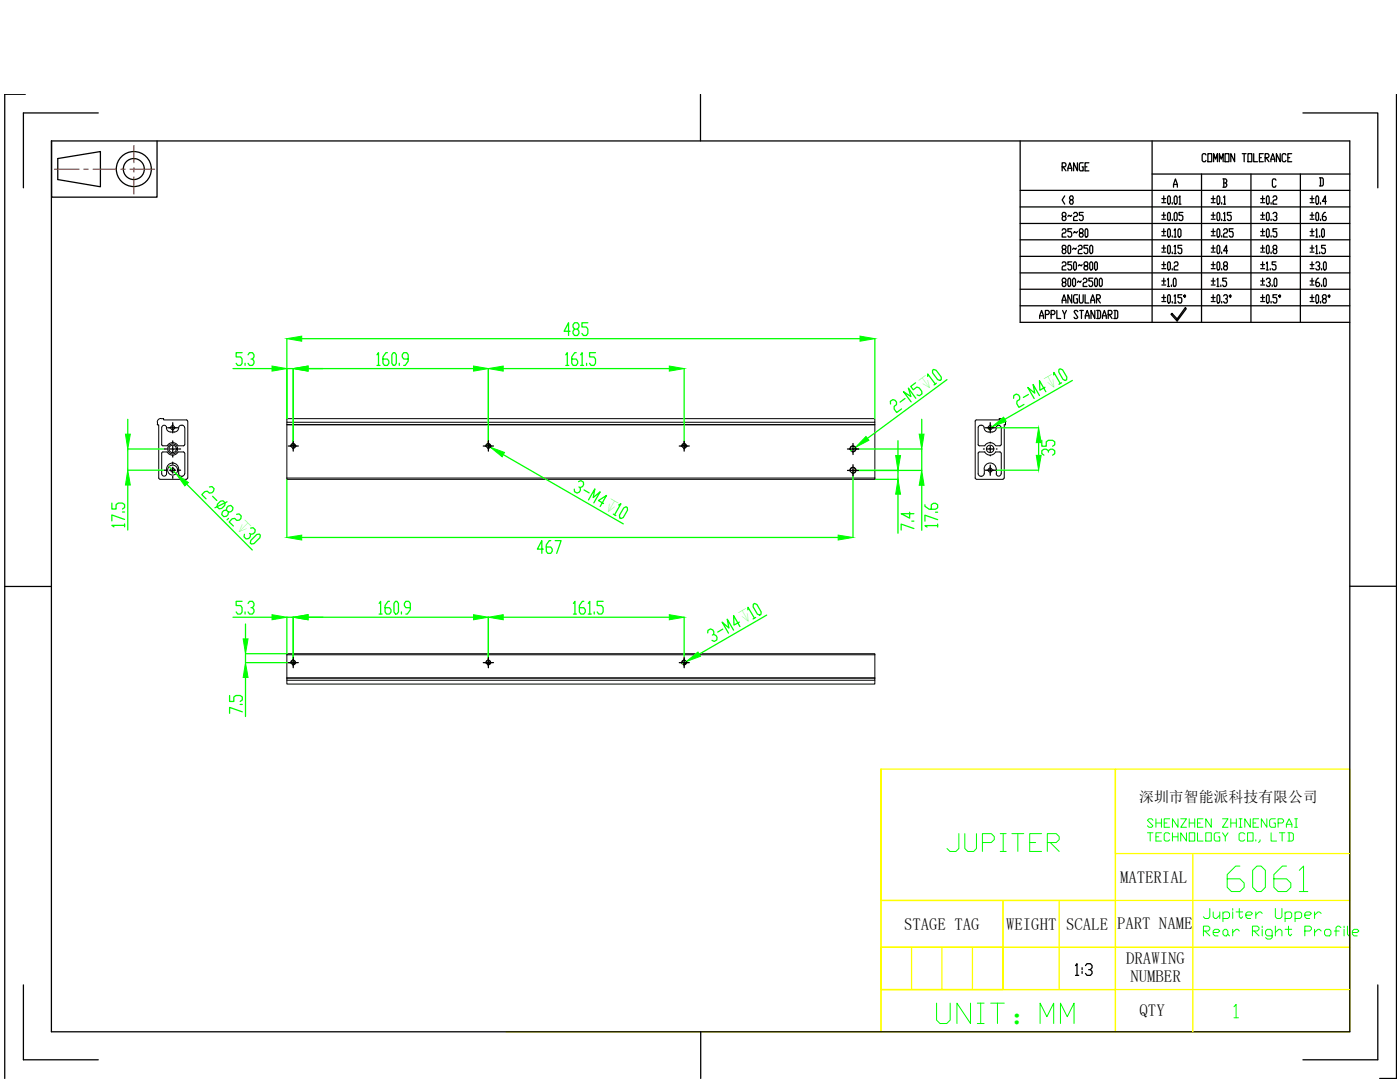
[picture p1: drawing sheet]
<svg xmlns="http://www.w3.org/2000/svg" width="279mm" height="216mm" viewBox="0 0 279 216" stroke-linecap="round" stroke-linejoin="round" font-family="sans-serif">
<defs><g id="words">
<text font-size="9.3" fill="#0f0" x="244.1" y="179.2">6061</text>
<text font-size="7.5" fill="#0f0" x="185.9" y="205.3">UNIT：MMMM</text>
<text font-size="7.1" fill="#0f0" x="188" y="171.1">JUPITER</text>
<text font-size="5.8" fill="#0f0" x="201.8" y="204.2">：</text>
<text font-size="4.4" x="211" y="45.2">8~25</text>
<g font-size="3.4" fill="#0f0">
<text x="209.5" y="77.7" transform="rotate(-30 209.5 77.7)">↧</text>
<text x="184.7" y="78.1" transform="rotate(-37 184.7 78.1)">↧</text>
<text x="120.5" y="101.5" transform="rotate(30 120.5 101.5)">↧</text>
<text x="47" y="105.4" transform="rotate(45 47 105.4)">↧</text>
<text x="148.5" y="124.6" transform="rotate(-30 148.5 124.6)">↧</text>
</g>
<g font-size="3.3">
<text x="223.5" y="176.3">MATERIAL</text>
<text x="180.4" y="185.5">STAGE TAG</text>
<text x="200.8" y="185.5">WEIGHT</text>
<text x="212.8" y="185.5">SCALE</text>
<text x="222.9" y="185.4">PART NAME</text>
<text x="224.8" y="192.4">DRAWING</text>
<text x="225.6" y="195.9">NUMBER</text>
<text x="227.4" y="202.7">QTY</text>
</g>
<text font-size="3" x="227.3" y="160">深圳市智能派科技有限公司</text>
</g></defs>
<!-- layer: 0 -->
<g fill="none" stroke="#000" stroke-width=".2">
<path d="M31.4 84.7v.1M31.4 84.3v.4M31.5 84.8h.2v10.6M31.7 95.4l.2 .2M31.9 95.6h5.3M32.1 83.5a.74 .74 0 0 0-.7 .7M32.1 83.5h.5M32.3 85.3a.49 .49 0 0 1 .5-.4 .49 .49 0 0 1 .4 .4M32.3 88.7l.2 .3M32.3 90.4v4.1a.49 .49 0 0 0 .5 .5 .49 .49 0 0 0 .4-.5 1.66 1.66 0 0 1 .9-2.1 1.21 1.21 0 0 1 1.6 1.2v1.2l.4 .2M32.3 85.4v3.3M32.5 90.2l-.2 .2"/>
<path d="M32.5 89h.9M32.5 90.2h.9M32.6 83.5l.1 .3h4.5l.2 .2M33.2 85.3a.87 .87 0 0 0 .9 .9h.7M33.4 90.2a1.25 1.25 0 0 0 2.2 0M33.4 88.9a1.25 1.25 0 0 1 2.1 0M35.5 90.2h1.1l.2 .2M36.1 84.9a.68 .68 0 0 0-.5 .8l-.5 .4-.3 .1M36.2 84.9a.53 .53 0 0 1 .6 .4M36.2 95.1h.2M36.8 94.5l-.2 .4-.2 .1M36.8 88.7l-.2 .3h-1.1"/>
<path d="M36.9 85.4v3.3M36.9 90.4v4.1M37.4 95.4l-.2 .2M37.5 84v11.4M57.2 83.5h117.4v.8h-117.4zM57.2 84.3v.4h117.4v-.4M57.2 84.7h117.4M57.2 95.4v.2h117.4v-.2M57.2 95.4h117.4M57.2 84.8v10.6M58 89.1a.49 .49 0 0 1 .5-.6 .49 .49 0 0 1 .5 .5 .49 .49 0 0 1-.6 .4M58.1 88.9h.8"/>
<path d="M97 89.1a.49 .49 0 0 1 .4-.6 .49 .49 0 0 1 .5 .5 .49 .49 0 0 1-.6 .4M97.1 88.9h.7M136 89.1a.49 .49 0 0 1 .5-.6 .49 .49 0 0 1 .5 .5 .49 .49 0 0 1-.6 .4M136.2 88.9h.8M169.6 94a.61 .61 0 0 1 .6-.8 .61 .61 0 0 1 .6 .7 .61 .61 0 0 1-.7 .5M169.6 89.7a.61 .61 0 0 1 .6-.7 .61 .61 0 0 1 .6 .6 .61 .61 0 0 1-.7 .6M174.6 84.8v10.6M194.6 84v11.4M194.6 95.4l.3 .2M194.9 83.8l-.3 .2M194.9 95.6h5.3M195.2 88.7l.2 .3"/>
<path d="M195.2 90.4v4.1l.1 .3 .4 .2M195.2 85.4v3.3M195.4 90.2l-.2 .2M195.5 89h1.1M195.5 90.2h1.1M195.7 84.9l-.4 .2-.1 .2M195.7 84.9a.65 .65 0 0 1 .8 .8l.4 .4 1.1 .1M195.7 95.1h.2M196.4 93.6a1.21 1.21 0 0 1 1.2-1.2 1.21 1.21 0 0 1 1.2 1.2M196.4 94.5l-.2 .4-.3 .1M196.4 93.6v.9M196.5 90.2a1.25 1.25 0 0 0 2.2 0"/>
<path d="M196.5 88.9a1.25 1.25 0 0 1 2.2 0M198.7 90.2h.9l.2 .2M198.8 94.5a.49 .49 0 0 0 .5 .5 .49 .49 0 0 0 .5-.5M198.8 85.3a.49 .49 0 0 1 .5-.4 .49 .49 0 0 1 .5 .4M198.9 85.3a.87 .87 0 0 1-.9 .9M198.9 93.6v.9M199.5 83.5l-.1 .3h-4.5M199.5 83.5h.5M199.8 88.7l-.2 .3h-.9M199.8 85.4v3.3M199.8 90.4v4.1M199.9 83.5a.74 .74 0 0 1 .8 .7"/>
<path d="M200.4 95.4l-.3 .2M200.7 84.3v.4l-.3 .1v10.6M57.2 135.3h117.4M57.2 135.3v.4h117.4v-.4M57.2 135.7v.8h117.4v-.8M57.2 130.7v-.3h117.4v.3M57.2 130.7v4.6M57.2 130.7h117.4M58 132.3a.49 .49 0 0 1 .5-.6 .49 .49 0 0 1 .5 .5 .49 .49 0 0 1-.6 .5M58.2 132.4h.7M97 132.3a.49 .49 0 0 1 .4-.6 .49 .49 0 0 1 .5 .5 .49 .49 0 0 1-.6 .5M97.1 132.4h.7"/>
<path d="M136 132.3a.49 .49 0 0 1 .5-.6 .49 .49 0 0 1 .5 .5 .49 .49 0 0 1-.6 .5M136.2 132.4h.7M174.6 130.7v4.6"/>
<circle cx="34.5" cy="93.8" r=".99"/>
<circle cx="34.5" cy="89.6" r=".99"/>
<circle cx="34.5" cy="89.6" r=".74"/>
<circle cx="34.5" cy="93.8" r=".4"/>
<circle cx="34.5" cy="85.3" r=".4"/>
<circle cx="58.5" cy="89" r=".4"/>
<circle cx="97.4" cy="89" r=".4"/>
<circle cx="136.5" cy="89" r=".4"/>
<circle cx="170.2" cy="93.8" r=".53"/>
<circle cx="170.2" cy="89.6" r=".53"/>
<circle cx="197.6" cy="89.6" r=".74"/>
<circle cx="197.6" cy="93.8" r=".4"/>
<circle cx="197.6" cy="85.3" r=".4"/>
<circle cx="58.5" cy="132.2" r=".4"/>
<circle cx="97.4" cy="132.2" r=".4"/>
<circle cx="136.5" cy="132.2" r=".4"/>
</g>
<!-- layer: VhF -->
<g fill="none" stroke="#0f0" stroke-width=".25">
<path d="M46.5 73.5h7.8M48.3 70.4h-1.2v.8h.9l.3 .4v.9l-.3 .4h-.6l-.3-.4M48.9 72.5v.4M49.5 70.8l.3-.4h.6l.3 .4v.4l-.3 .4h-.3M50.4 71.6l.3 .5v.4l-.3 .4h-.6l-.3-.4M57.2 67.6v15.9M57.2 73.5h1.3v15.5M60.2 67.6h111.4M61.5 73.5h33M75.2 70.8l.3-.4v2.5M75.2 72.9h.6M77.3 70.4h-.3l-.6 .8v1.3l.3 .4h.6l.3-.4v-.4l-.3-.5h-.9"/>
<path d="M78.5 70.4h.3l.3 .4v1.7l-.3 .4h-.3l-.3-.4v-1.7zM79.7 72.5v.4M81.5 71.6h-.9l-.3-.4v-.4l.3-.4h.6l.3 .4v1.3l-.6 .8h-.3M97.5 73.5v15.5M100.4 73.5h33.2M112.9 70.8l.3-.4v2.5M112.9 72.9h.6M113.8 66.1h-1.2l.9-1.7v2.5M114.7 65.7l-.3-.5v-.4l.3-.4h.5l.3 .4v.4l-.3 .5h-.5l-.3 .4v.4l.3 .4h.5l.3-.4v-.4l-.3-.4M115 70.4h-.3l-.6 .8v1.3l.3 .4h.6l.3-.4v-.4l-.3-.5h-.9M115.9 70.8l.3-.4v2.5M115.9 72.9h.6"/>
<path d="M117.1 72.5v.4M117.3 64.4h-1.2v.8h.9l.3 .5v.8l-.3 .4h-.6l-.3-.4M118.8 70.4h-1.1v.8h.8l.3 .4v.9l-.3 .4h-.5l-.3-.4M136.5 73.5v15.5M174.6 67.6v15.9M180.6 79.5l-1 .7M182.7 76.4l-.9 .7 .5 .7 .7-.6 .4 .2 .6 .7v.5l-.5 .4-.5-.2M182.8 79.5l-1.5-2.1 .5 1.7-1.5-.9 1.5 2M185.1 75.1v-.5l1.6 2M186.1 73.9l.2-.2 .5 .2 1 1.3v.5l-.2 .2-.5-.2-1-1.3zM186.9 76.5l-.5 .3M189 75.7l-15.9 11.8"/>
<path d="M202.3 79.5v-.6l.5-.3 .5 .2 .2 .4v.5l-.5 .3-.1 .5 .4 .8 1.1-.6M205.2 78.7l-1 .6M207.4 78.9l-1.2-2.2 .3 1.8-1.4-1.2 1.3 2.2M208.5 77.3l-1 .6-.1-1.9 1.3 2.2M210.3 74.8v-.5l1.3 2.2M211.3 73.7l.3-.1 .5 .2 .8 1.4v.6l-.3 .1-.5-.2-.8-1.5zM211.9 76.4l-.6 .3M214 75.9l-13.5 7.8M25.5 83.7v2.9M25.5 96.8v9M32.8 89.6h-7.3v4.2h7.3M33.8 93.1l1.4 1.4"/>
<path d="M37.3 96.6l13 13.1M41.8 97.2l.5-.1 .4 .4-.1 .5-.3 .3-.5 .1-.4-.4-.5 .1-.6 .6 .8 .8M42.4 99l.9 .9M57.2 95.7v11.5M97 88.7l.9 .6M100.5 90.7l23.9 13.8M115.5 96.1l.4-.2 .5 .3 .1 .5-.2 .4-.5 .2-.3-.1M115.8 97.3v.5l-.2 .4-.4 .2-.5-.3-.1-.5M116.6 97.8l1 .6M117.4 99.8l1.3-2.2-.3 1.7 1.4-1.2-1.3 2.2M170.2 93.9v13.3M170.3 89.6h13.7v4.3h-13.7"/>
<path d="M170.7 89.3l-.9 .7M177.7 80.6v-.5l.5-.4 .5 .2 .2 .3v.5l-.5 .4v.5l.6 .7 .9-.7M179.2 93.9v1.7h-4.6M179.2 87.9v3M179.2 98.6v7.8M184 83.7v2.9M184 96.8v9M198 85.1l-.7 .5M198.7 93.8h8.6M198.7 85.4h8.6M207.3 88.3v2.6M207.9 87.9v1.1h.9v-.8l.4-.3h.9l.4 .3v.5l-.4 .3"/>
<path d="M209.2 90.2v-.3l-.4-.3h-.5l-.4 .3v.6l.4 .3M209.2 89.9l.4-.3h.5l.4 .3v.6l-.4 .3M22.3 100.4v1.2h.9v-.9l.4-.3h.8l.5 .3v.6l-.5 .3M24.4 102.2h.5M24.9 104.8h-2.6l.4 .3M24.9 103.6l-2.6-.8v1.1M24.9 104.5v.6M43.4 100.6l.6-.6 .5-.1 .4 .4-.1 .6-.5 .5-.6 .1-.4-.4zM45.2 101.8l.1-.5 .3-.3 .5-.1 .4 .4-.1 .5-.3 .3-.5 .1-.4-.4-.5 .1-.3 .3-.1 .5 .4 .4 .5-.1 .3-.3 .1-.5M45.3 100.1l-2.4 1.2M45.6 103.4l-.3 .3M47.2 102.6l.5-.1 .4 .5v.5l-.3 .3-.5 .1-.5-.5-.5 .1-.6 .7 .9 .8"/>
<path d="M48.3 120h-1.2v.8h.9l.3 .5v.8l-.3 .4h-.6l-.3-.4M48.8 106.6l-.1 .5 .4 .4h.5l.3-.4 .1-.5M50 105.4l.5-.1 .4 .4v.5l-.4 .3-.5 .1-.2-.2M50.1 107.8l1.1-1.1 .5-.1 .3 .2-.1 .5-1.2 1.2-.5 .1-.2-.3zM60.2 107.2h107.1M77.7 120h-.3l-.6 .8v1.3l.3 .4h.6l.3-.4v-.4l-.3-.4h-.9M78.9 120h.3l.3 .4v1.7l-.3 .4h-.3l-.3-.4v-1.7zM108.4 109.6h-1.2l.9-1.7v2.5M109.9 107.9h-.3l-.6 .8v1.3l.3 .4h.6l.3-.4v-.4l-.3-.5h-.9M110.8 107.9h1.2l-.9 2.5M116.5 120h-.3l-.6 .8v1.3l.3 .4h.6l.3-.4v-.4l-.3-.4h-.9M120.4 120h-1.2v.8h.9l.3 .5v.8l-.3 .4h-.6l-.3-.4"/>
<path d="M120.5 100.5l-1.1-.6 1.6-1-1.2 2.2M122.4 102.6l.5 .3M123.5 100.8l.4-.3-1.2 2.2M124.5 101.4l.4-.3 .3 .2v.5l-.8 1.5-.5 .2-.2-.2-.1-.5zM181.5 102.2v1.2l-1.7-.9h2.6M182 104h.4M182.4 105.5l-2.6-.9v1.2M184.6 100.7v.3l.8 .6h1.3l.4-.3v-.6l-.4-.3h-.4l-.4 .3v.9M186.7 102.2h.4M187.1 104.9h-2.5l.4 .3M187.1 103.7l-2.5-.9v1.2M187.1 104.6v.6"/>
<path d="M45.8 138.8v1.2h.9v-.9l.4-.3h.8l.5 .3v.6l-.5 .3M46.5 123.2h7.8M48.9 122.1v.4M49 124.5v3M49 135.2v7.8M49.5 120.4l.3-.4h.6l.3 .4v.4l-.3 .5h-.3M50.4 121.3l.3 .4v.4l-.3 .4h-.6l-.3-.4M58.5 132.2v-9h-1.3v7.2h-8.2v1.8h9.5M61.5 123.2h33M75.7 120.4l.3-.4v2.5M75.7 122.5h.6M80.1 122.1v.4"/>
<path d="M81.9 121.3h-.9l-.3-.5v-.4l.3-.4h.6l.3 .4v1.3l-.6 .8h-.3M97.5 123.2v9M100.4 123.2h33.2M114.4 120.4l.3-.4v2.5M114.4 122.5h.6M117.4 120.4l.3-.4v2.5M117.4 122.5h.6M118.6 122.1v.4M136.5 123.2v9M137 132l-.9 .5M141.2 126.3l.1-.5 .5-.3 .5 .2 .2 .4-.1 .5-.2 .1M142.4 126.6l.5 .2 .2 .4v.5l-.5 .3-.5-.2"/>
<path d="M144.2 125.5l-1 .6M146.4 125.7l-1.3-2.2 .4 1.8-1.4-1.2 1.3 2.2M147.5 124.1l-1 .6-.1-1.9 1.3 2.2M149.2 121.7l.1-.5 1.3 2.1M150.3 120.6l.3-.2 .5 .2 .8 1.5v.5l-.3 .1-.5-.2-.8-1.4zM150.8 123.2l-.5 .3M153 122.7l-13.5 7.8M47.9 140.6h.5M48.4 142l-2.6-.8v1.1"/>
</g>
<g fill="#0f0" stroke="#0f0" stroke-width=".2">
<path d="M57.2 67.6l3-.5v1z"/>
<path d="M171.6 67.1l3 .5-3 .5z"/>
<path d="M58.5 73.5l3-.5v1.1z"/>
<path d="M54.3 73l2.9 .5-2.9 .6z"/>
<path d="M94.5 73l3 .5-3 .6z"/>
<path d="M97.5 73.5l2.9-.5v1.1z"/>
<path d="M133.6 73l2.9 .5-2.9 .6z"/>
<path d="M167.3 106.8l2.9 .4-2.9 .6z"/>
<path d="M57.2 107.2l3-.4v1z"/>
<path d="M183.4 86.6h1l-.4 3z"/>
<path d="M184 93.9l.4 2.9h-1z"/>
<path d="M178.7 90.9h1l-.5 3z"/>
<path d="M179.2 95.6l.5 3h-1z"/>
<path d="M97.9 89.3l2.8 1-.5 .9z"/>
<path d="M172.8 87.1l.6 .8-2.7 1.4z"/>
<path d="M25 86.6h1l-.5 3z"/>
<path d="M25.5 93.8l.5 3h-1z"/>
<path d="M35.2 94.5l2.4 1.8-.7 .7z"/>
<path d="M198 85.1l2.3-1.9 .5 .9z"/>
<path d="M206.8 90.9h1l-.5 2.9z"/>
<path d="M207.3 85.4l.5 2.9h-1z"/>
<path d="M58.5 123.2l3-.5v1z"/>
<path d="M54.3 122.7l2.9 .5-2.9 .5z"/>
<path d="M94.5 122.7l3 .5-3 .5z"/>
<path d="M97.5 123.2l2.9-.5v1z"/>
<path d="M133.6 122.7l2.9 .5-2.9 .5z"/>
<path d="M48.5 127.5h1l-.5 2.9z"/>
<path d="M49 132.2l.5 3h-1z"/>
<path d="M137 132l2.3-1.9 .5 .9z"/>
</g>
<g fill="none" stroke="#000" stroke-width=".25">
<path d="M32.9 93.8h.3M32.9 89.6h.3M34.5 93.2v.6h-.7M34.5 89v.6h-.7M34.5 84.3v1.1h-1M34.5 88v.4M34.5 90.8v.4M34.5 92.2v.4M34.5 95.1v.3M35.1 93.8h-.6v.6M35.1 89.6h-.6v.6M35.4 85.4h-.9v1"/>
<path d="M35.7 93.8h.3M35.7 89.6h.3M58.5 88v1h-1M59.5 89h-1v1M97.5 88v1h-1.1M98.5 89h-1v1M136.5 88v1h-.9M137.6 89h-1.1v1M170.2 92.7v1.2h-1.1M170.2 88.5v1.1h-1.1M171.4 93.9h-1.2v1.1M171.4 89.6h-1.2v1.1"/>
<path d="M196.3 89.6h.1M197.6 92.8v1h-.9M197.6 89v.6h-.6M197.6 84.3v1.1h-.9M197.6 88.2v.2M197.6 90.8v.1M198.3 89.6h-.7v.6M198.6 93.8h-1v1M198.6 85.4h-1v1M198.9 89.6h.1M58.5 131.2v1h-1M59.5 132.2h-1v1"/>
<path d="M97.5 131.2v1h-1.1M98.5 132.2h-1v1M136.5 131.2v1h-.9M137.6 132.2h-1.1v1"/>
</g>
<g fill="none" stroke="#0f0" stroke-width=".2">
<path d="M229 166.2h1.1M229.5 166.2v1.6M230.1 163.7l-.3-.3h-.5l-.3 .3 1.1 1.1-.3 .3h-.5l-.3-.3M230.7 163.4v1.7M230.7 164.2h1.1M230.7 167h.5M231.8 166.2h-1.1v1.6h1.1M231.8 163.4v1.7M232.3 164.2h.6M233.4 163.4h-1.1v1.7h1.1M233.4 166.4l-.3-.2h-.5l-.3 .2v1.2l.3 .2h.5l.3-.2M234 167h1.1"/>
<path d="M234 166.2v1.6M235.1 163.4v1.7l-1.1-1.7v1.7M235.1 166.2v1.6M235.6 163.4h1.2l-1.2 1.7h1.2M236.8 166.2v1.6l-1.2-1.6v1.6M237.3 166.2h1.1v1.6h-1.1zM237.3 164.2h1.1M237.3 163.4v1.7M238.4 163.4v1.7M239 166.2v1.6h1.1M239 164.2h.5M240.1 163.4h-1.1v1.7h1.1"/>
<path d="M240.6 166.2h1.1v1.6h-1.1zM241.7 163.4v1.7l-1.1-1.7v1.7M243.4 166.2h-.8l-.3 .2v1.2l.3 .2h.8v-.8h-.3M244 163.4h1.1l-1.1 1.7h1.1M244 166.2l.5 .8v.8M245.1 166.2l-.6 .8M245.6 164.2h1.1M245.6 163.4v1.7M246.7 163.4v1.7M247.3 165.1h.6M247.3 163.4h.6M247.6 163.4v1.7"/>
<path d="M248.4 166.4l-.3-.2h-.5l-.3 .2v1.2l.3 .2h.5l.3-.2M249 166.2h1.1v1.6h-1.1zM249.5 163.4v1.7l-1.1-1.7v1.7M250.1 164.2h.5M250.6 167.6v.2M251.2 163.4h-1.1v1.7h1.1M251.5 167.6v.2l-.3 .3M252.8 163.4v1.7l-1.1-1.7v1.7M253.7 166.2v1.6h1.1M254.5 163.4h-.8l-.3 .3v1.1l.3 .3h.8v-.9h-.3M255.1 164.2h.8l.3-.3v-.2l-.3-.3h-.8v1.7M255.3 166.2h1.1"/>
<path d="M255.9 166.2v1.6M256.7 165.1v-.6l.6-1.1 .5 1.1v.6M256.7 164.5h1.1M257 166.2h.8l.3 .2v1.2l-.3 .2h-.8M257.3 166.2v1.6M258.4 165.1h.5M258.4 163.4h.5M258.7 163.4v1.7M240.2 185.8h.9l.3-.4v-.3l-.3-.3h-.9v1.9M240.5 185.8l.9 .9M241.4 181.3v1.6l-.3 .4h-.6l-.3-.4M242.1 182v.9l.4 .4h.3l.6-.7"/>
<path d="M242.1 186.1h1l.3-.3-.3-.4h-.6l-.4 .4v.6l.4 .3h.6M243.4 182v1.3M244.1 182.3l.3-.3h.6l.4 .3v.6l-.4 .4h-.9M244.1 185.8l.3-.4h.3l.3 .4v.6l-.3 .3h-.3l-.3-.3zM244.1 182v1.9M245 186.4l.4 .3M246 182v1.3M246 185.4v1.3M247.3 181.3v1.6l.4 .4 .3-.4M247.3 185.8l-.3-.4h-.3l-.7 .7M248.6 182.6h1l.4-.3-.4-.3h-.6l-.4 .3v.6l.4 .4h.6M250 185.8h.9l.4-.4v-.3l-.4-.3h-.9v1.9"/>
<path d="M250.3 185.8l1 .9M250.6 182v1.3M251.9 182.3l-.3-.3h-.3l-.7 .6M251.9 184.8v.3M251.9 185.4v1.3M253.9 186.7h-1l-.3-.3v-.6l.3-.4h.6l.4 .4v1.3l-.4 .3h-.6l-.3-.3M254.5 181.3v1.6l.4 .4h.6l.3-.4v-1.6M254.5 186.1l.7-.7h.3l.3 .4v.9M254.5 184.8v1.9M256.5 182.3l.3-.3h.7l.3 .3v.6l-.3 .4h-1M256.5 182v1.9M256.5 185.4h1.3"/>
<path d="M257.1 184.8v1.6l.4 .3 .3-.3M258.5 182.3l.3-.3h.6l.4 .3v.6l-.4 .4h-.9M258.5 182v1.9M260.4 182.6h1l.3-.3-.3-.3h-.7l-.3 .3v.6l.3 .4h.7M260.4 185.8h1l.3-.4v-.3l-.3-.3h-1v1.9M262.4 182v1.3M262.4 185.4v1.3M263.7 182.3l-.4-.3h-.3l-.6 .6M263.7 185.8l-.4-.4h-.3l-.6 .7M264.6 185.4h.7l.3 .4v.6l-.3 .3h-.7l-.3-.3v-.6zM266.3 185.8h1M267.6 185.1l-.3-.3h-.4l-.3 .3v1.6"/>
<path d="M268.2 184.8v.3M268.2 185.4v1.3M268.9 184.8v1.6l.3 .3M269.9 186.1h1l.3-.3-.3-.4h-.7l-.3 .4v.6l.3 .3h.7M246.3 200.9l.4-.5v2.7M246.3 203.1h.9"/>
</g>
<!-- layer: 0 -->
<g fill="none" stroke="#ff0" stroke-width=".25">
<path d="M175.8 153.5h46.8v26.2M222.6 153.5v35.5h46.8v16.9h-46.8v-16.9h46.8v-18.7M222.6 153.5h46.8v16.8h-46.8zM175.8 179.7h24.4v9.3h-24.4v8.5h24.4v-8.5h-24.4zM211.4 179.7v17.8M222.6 179.7h-46.8v-26.2v52.4h-74.8M222.6 179.7v9.3h-22.4v8.5h22.4M222.6 179.7h-22.4v9.3h22.4v8.5M222.6 179.7h46.8M238.1 170.3v35.6M175.8 197.5h46.8v8.4h-46.8zM175.8 189h24.4v8.5h-24.4z"/>
<path d="M181.9 189v8.5M188 189v8.5M194.1 189v8.5M222.6 197.5h46.8"/>
</g>
<g fill="none" stroke="#000" stroke-width=".25">
<path d="M5.1 18.8h-4.2v196.4M139.8 18.8v9.3M278.7 18.8v196.4h-3.3M10.3 28.1h259.1v177.8h-259.1zM10.3 28.1v11.2h21v-11.2M11.5 31.6l8.5-1.4v7.1l-8.5-1.5zM19.6 22.5h-14.9v15M203.6 28.1v36.2h65.8M203.6 38h65.8M212 33.3h.5l.2-.3v-.3l-.2-.2h-.5v1.6M212.1 33.3l.6 .8M212.5 39.1l-.5 .8 .5 .8"/>
<path d="M213.1 34.1v-.5l.4-1.1 .4 1.1v.5M213.1 33.6h.8M213.7 39.9l-.2-.5 .2-.3h.3l.2 .5-.2 .3h-.3l-.2 .3 .2 .5h.3l.2-.3-.2-.5M215 32.5v1.6l-.7-1.6v1.6M216.2 32.5h-.6l-.2 .2v1.1l.2 .3h.6v-.8h-.2M216.5 33.3h.4M217.3 32.5h-.8v1.6h.8M229.9 34.7h39.5M229.9 28.1v36.2M231.9 39.6h.7M232.3 39.1v1.1M233.2 39.1h.2l.2 .3v1l-.2 .3h-.2l-.2-.3v-1z"/>
<path d="M234.2 37.4v-.6l.4-1.1 .4 1.1v.6M234.2 36.8h.8M234.5 39.1h.2l.2 .3v1l-.2 .3h-.2l-.2-.3v-1zM235.3 39.4l.2-.3v1.6M239.8 34.7v29.6M240.7 30.9l-.2-.2h-.4l-.2 .2v1.1l.2 .3h.4l.2-.3M241.1 30.7h.7v1.6h-.7zM241.7 39.6h.8M242.1 39.1v1.1M242.2 32.3v-1.6l.4 1.1 .4-1.1v1.6M243 39.1h.3l.1 .3v1l-.1 .3h-.3l-.1-.3v-1zM243.3 32.3v-1.6l.4 1.1 .4-1.1v1.6"/>
<path d="M244.1 35.7h.5l.2 .3v.3l-.2 .2M244.2 39.4l.2-.3v1.6M244.2 36.5h.4l.2 .6-.2 .3h-.5M244.2 35.7v1.7M244.5 30.7h.8v1.6h-.8zM246.4 30.7v1.6l-.8-1.6v1.6M247.9 30.7h.8M248.3 30.7v1.6M249.1 30.7h.7v1.6h-.7zM249.7 34.7v29.6M250.2 30.7v1.6h.8M251.3 31.5h.4"/>
<path d="M251.6 39.6h.8M252 39.1v1.1M252.1 30.7h-.8v1.6h.8M252.5 31.5h.5l.3-.3v-.3l-.3-.2h-.5v1.6M252.7 31.5l.6 .8M252.9 39.1h.2l.2 .3v1l-.2 .3h-.2l-.2-.3v-1zM253.6 32.3v-.5l.4-1.1 .4 1.1v.5M253.6 31.8h.8M254.1 39.4l.2-.3h.3l.2 .3-.2 .5h-.3l-.2 .3v.5h.7M254.6 36l-.1-.3h-.4l-.2 .3v1.1l.2 .3h.4l.1-.3M255.5 30.7v1.6l-.8-1.6v1.6M256.6 30.9l-.1-.2h-.4l-.2 .2v1.1l.2 .3h.4l.1-.3"/>
<path d="M257 31.5h.4M257.8 30.7h-.8v1.6h.8M259.5 34.7v29.6M260 22.5h15v15M261.5 39.6h.7M261.8 39.1v1.1M262.8 39.1h.2l.2 .3v1l-.2 .3h-.2l-.2-.3v-1zM263.3 35.5h.6l.2 .2v1.1l-.2 .3h-.6M263.5 35.5v1.6M203.6 57.7h65.8M203.6 54.5h65.8M203.6 51.2h65.8"/>
<path d="M203.6 47.9h65.8M203.6 44.6h65.8M203.6 41.3h65.8M212 45.9l.1-.3h.4l.2 .3-.2 .6h-.4l-.1 .3v.5h.7M212 52.5l.1-.2h.4l.2 .2v.3l-.2 .3h-.4l-.1 .2v.6h.7M212 59.9h.7M212.1 49.8l-.1-.6 .1-.2h.4l.2 .2v.3l-.2 .3h-.4l-.1 .3 .1 .5h.4l.2-.3-.2-.5M212.1 56.4l-.1-.3 .1-.6h.4l.2 .3-.2 .6h-.4l-.1 .2 .1 .6h.4l.2-.3-.2-.5M213.3 49h.2l.2 .2v1.1l-.2 .3h-.2l-.2-.3v-1.1zM213.3 55.5h.2l.2 .3v1.1l-.2 .3h-.2l-.2-.3v-1.1zM213.9 45.6h-.8v.6h.6l.2 .3v.5l-.2 .3h-.4l-.2-.3M213.9 58.8v1.7l-.8-1.7v1.7"/>
<path d="M213.9 52.3h-.8v.5h.6l.2 .3v.5l-.2 .3h-.4l-.2-.3M214.3 55.5h.1l.2 .3v1.1l-.2 .3h-.1l-.2-.3v-1.1zM214.4 52.3h.2l.2 .2v1.1l-.2 .3h-.2l-.1-.3v-1.1zM214.8 49.5l-.2 .3-.3-.3-.2 .3M215 58.8h-.6l-.1 .3v1.1l.1 .3h.6v-.9h-.2M215.2 49.2l.2-.2h.4l.2 .2-.2 .6h-.4l-.2 .3v.5h.8M215.4 58.8v1.4l.2 .3h.4l.2-.3v-1.4M215.6 46.5l-.2-.3 .2-.6h.4l.2 .3-.2 .6h-.4l-.2 .3 .2 .5h.4l.2-.3v-.2l-.2-.3M215.8 56.1l-.2 .3-.4-.3-.2 .3M216 52.8l-.2 .3-.4-.3-.2 .3M216.2 55.8l.1-.3h.4l.2 .3-.2 .6h-.4l-.1 .2v.6h.7M216.5 58.8v1.7h.8"/>
<path d="M216.5 53.1l-.2-.3v-.3l.2-.2h.4l.2 .2-.2 .6h-.4l-.2 .2v.3l.2 .3h.4l.2-.3-.2-.5M216.7 45.6h.2l.2 .3v1.1l-.2 .3h-.2l-.2-.3v-1.1zM217.1 49h-.8v.5h.6l.2 .3v.5l-.2 .3h-.4l-.2-.3M217.7 49l.4 .2v1.1l-.2 .3h-.2l-.2-.3v-1.1zM217.7 52.3l.4 .2v1.1l-.2 .3-.4-.3v-1.1zM217.7 59.9h.8M218.1 55.5h-.8v.6h.6l.2 .3v.5l-.2 .3h-.4l-.2-.3M218.6 55.5h.2l.2 .3v1.1l-.2 .3h-.2l-.1-.3v-1.1zM218.6 52.3h.2l.2 .2v1.1l-.2 .3h-.2l-.1-.3v-1.1zM218.8 59.6h.6l.2-.2v-.3l-.2-.3h-.6v1.7M219 59.6l.6 .9M219.6 55.5h.2l.2 .3v1.1l-.2 .3h-.2l-.2-.3v-1.1z"/>
<path d="M231.9 40.4h.7M231.9 43.7h.7M231.9 42.9h.7M231.9 47h.7M231.9 46.2h.7M231.9 50.3h.7M231.9 49.5h.7M231.9 56.9h.7M231.9 56.1h.7M231.9 53.6h.7M231.9 52.8h.7M231.9 59.4h.7"/>
<path d="M232.3 42.4v1M232.3 45.6v1.2M232.3 49v1.1M232.3 52.3v1M232.3 55.5v1.1M232.3 58.8v1.1M233 55.8l.2-.3v1.7M233 57.2h.4M233.2 45.6h.2l.2 .3v1.1l-.2 .3h-.2l-.2-.3v-1.1zM233.2 42.4h.2l.2 .2v1.1l-.2 .3h-.2l-.2-.3v-1.1zM233.2 52.3h.2l.2 .2v1.1l-.2 .3h-.2l-.2-.3v-1.1zM233.2 49h.2l.2 .2v1.1l-.2 .3h-.2l-.2-.3v-1.1z"/>
<path d="M233.2 58.8h.2l.2 .3v1.1l-.2 .3h-.2l-.2-.3v-1.1zM233.8 56.9v.3M233.9 40.4v.3M233.9 43.7v.3M233.9 47v.3M233.9 50.3v.3M233.9 53.6v.3M234.3 45.9l.2-.3v1.7M234.3 52.5l.2-.2h.4l.2 .2-.2 .6h-.4l-.2 .2v.6h.8M234.3 55.5h.2l.2 .3v1.1l-.2 .3h-.2l-.1-.3v-1.1zM234.3 49.2l.2-.2v1.6M234.3 59.1l.2-.3v1.7"/>
<path d="M234.3 47.3h.4M234.3 50.6h.4M234.5 42.4l.4 .2v1.1l-.2 .3-.4-.3v-1.1zM235.3 45.6h.2l.2 .3v1.1l-.2 .3-.4-.3v-1.1zM235.3 40.7h.4M235.9 49h-.8v.5h.6l.2 .3v.5l-.2 .3h-.4l-.2-.3M235.9 58.8h-.8v.6h.6l.2 .2v.6l-.2 .3h-.4l-.2-.3M236.1 42.4h-.8v.5h.6l.2 .3v.5l-.2 .3h-.4l-.2-.3M236.4 58.8l.2 .3-.2 .3-.2-.3zM241.7 40.4h.8M241.7 43.7h.8M241.7 42.9h.8"/>
<path d="M241.7 47h.8M241.7 46.2h.8M241.7 50.3h.8M241.7 49.5h.8M241.7 56.9h.8M241.7 56.1h.8M241.7 53.6h.8M241.7 52.8h.8M241.7 59.4h.8M242.1 42.4v1M242.1 45.6v1.2M242.1 49v1.1"/>
<path d="M242.1 52.3v1M242.1 55.5v1.1M242.1 58.8v1.1M242.9 55.8l.1-.3v1.7M242.9 57.2h.4M243 49h.3l.1 .2v1.1l-.1 .3h-.3l-.1-.3v-1.1zM243 45.6h.3l.1 .3v1.1l-.1 .3h-.3l-.1-.3v-1.1zM243 42.4h.3l.1 .2v1.1l-.1 .3h-.3l-.1-.3v-1.1zM243 52.3h.3l.1 .2v1.1l-.1 .3h-.3l-.1-.3v-1.1zM243 58.8h.3l.1 .3v1.1l-.1 .3h-.3l-.1-.3v-1.1zM243.6 56.9v.3M243.8 40.4v.3"/>
<path d="M243.8 43.7v.3M243.8 47v.3M243.8 50.3v.3M243.8 53.6v.3M244.2 45.9l.2-.3h.4l.2 .3-.2 .6h-.4l-.2 .3v.5h.8M244.2 42.6l.2-.2v1.6M244.2 59.1l.2-.3h.4l.2 .6-.2 .2h-.2M244.2 40.7h.4M244.2 44h.4M244.4 53.1l-.2-.3v-.3l.2-.2h.4l.2 .2-.2 .6h-.4l-.2 .2v.3l.2 .3h.4l.2-.3-.2-.5M244.8 55.5h-.8v.6h.6l.2 .3v.5l-.2 .3h-.4l-.2-.3M244.8 59.6l.2 .3-.2 .6h-.4l-.2-.3"/>
<path d="M245 50.1h-.8l.6-1.1v1.6M245.5 58.8l.2 .3-.2 .3-.2-.3zM245.7 42.4h-.7v.5h.5l.2 .3v.5l-.2 .3h-.3l-.2-.3M246.1 45.6h-.8v.6h.6l.2 .3v.5l-.2 .3h-.4l-.2-.3M251.6 40.4h.8M251.6 43.7h.8M251.6 42.9h.8M251.6 47h.8M251.6 46.2h.8M251.6 50.3h.8M251.6 49.5h.8M251.6 56.9h.8"/>
<path d="M251.6 56.1h.8M251.6 53.6h.8M251.6 52.8h.8M251.6 59.4h.8M252 42.4v1M252 45.6v1.2M252 49v1.1M252 52.3v1M252 55.5v1.1M252 58.8v1.1M252.7 55.8l.2-.3h.4l.2 .3v.3l-.2 .3h-.2M252.7 52.5l.2-.2v1.6"/>
<path d="M252.7 53.9h.4M252.9 42.4h.2l.2 .2v1.1l-.2 .3h-.2l-.2-.3v-1.1zM252.9 45.6h.2l.2 .3v1.1l-.2 .3h-.2l-.2-.3v-1.1zM252.9 49h.2l.2 .2v1.1l-.2 .3h-.2l-.2-.3v-1.1zM252.9 58.8h.2l.2 .3v1.1l-.2 .3h-.2l-.2-.3v-1.1zM253.3 56.4l.2 .2-.2 .6h-.4l-.2-.3M253.5 53.6v.3M253.7 40.4v.3M253.7 43.7v.3M253.7 47v.3M253.7 50.3v.3M253.9 56.9v.3"/>
<path d="M254.1 42.6l.2-.2h.3l.2 .5-.2 .3h-.2M254.3 49.8l-.2-.3v-.3l.2-.2h.3l.2 .5-.2 .3h-.3l-.2 .3 .2 .5h.3l.2-.3-.2-.5M254.4 55.5h.2l.2 .3v1.1l-.2 .3h-.2l-.1-.3v-1.1zM254.6 43.2l.2 .2-.2 .6h-.3l-.2-.3M254.6 52.3h-.7v.5h.5l.2 .3v.5l-.2 .3h-.3l-.2-.3M254.8 45.6h-.7v.6h.5l.2 .3v.5l-.2 .3h-.3l-.2-.3M254.8 58.8h-.7v.6h.5l.2 .2v.6l-.2 .3h-.3l-.2-.3M255.4 58.8l.2 .3-.2 .3-.2-.3zM261.5 40.4h.7M261.5 43.7h.7M261.5 42.9h.7M261.5 47h.7"/>
<path d="M261.5 46.2h.7M261.5 50.3h.7M261.5 49.5h.7M261.5 56.9h.7M261.5 56.1h.7M261.5 53.6h.7M261.5 52.8h.7M261.5 59.4h.7M261.8 42.4v1M261.8 45.6v1.2M261.8 49v1.1M261.8 52.3v1"/>
<path d="M261.8 55.5v1.1M261.8 58.8v1.1M262.6 45.9l.2-.3v1.7M262.6 49.2l.2-.2v1.6M262.6 52.5l.2-.2h.4l.2 .2v.3l-.4 .3M262.6 47.3h.4M262.6 50.6h.4M262.8 42.4h.2l.2 .2v1.1l-.2 .3h-.2l-.2-.3v-1.1zM262.8 58.8h.2l.2 .3v1.1l-.2 .3h-.2l-.2-.3v-1.1zM263.2 55.5h-.2l-.4 .6v.8l.2 .3h.4l.2-.6-.2-.2h-.6M263.2 53.1l.2 .2v.3l-.2 .3h-.4l-.2-.3M263.4 47v.3"/>
<path d="M263.4 50.3v.3M263.5 40.4v.3M263.5 43.7v.3M263.8 53.6v.3M263.8 56.9v.3M263.9 45.6h.2l.2 .3v1.1l-.2 .3h-.2l-.1-.3v-1.1zM264.1 59.6l-.2-.2v-.3l.2-.3h.4l.2 .6-.2 .2h-.4l-.2 .3 .2 .6h.4l.2-.3-.2-.6M264.3 55.5h.2l.2 .3v1.1l-.2 .3h-.2l-.2-.3v-1.1zM264.3 52.3h.2l.2 .2v1.1l-.2 .3h-.2l-.2-.3v-1.1zM264.5 42.4h-.2l-.4 .5v.8l.2 .3h.4l.2-.3-.2-.5h-.6M264.5 49h-.7v.5h.5l.2 .3v.5l-.2 .3h-.4l-.1-.3M264.7 40.2h-.8l.6-1.1v1.6"/>
<path d="M265.3 58.8l.1 .3-.1 .3-.2-.3zM203.6 61h65.8M207.5 63.6v-.6l.4-1.1 .4 1.1v.6M207.5 63h.8M208.6 62.8h.6l.2-.3v-.3l-.2-.3h-.6v1.7M209.8 62.8h.5l.2-.3v-.3l-.2-.3h-.5v1.7M210.9 61.9v1.7h.8M212 60.5v-.6l.4-1.1 .3 1.1v.6M212.1 61.9l.3 .9v.8M212.8 61.9l-.4 .9M215.1 62.2l-.2-.3h-.4l-.2 .3 .8 1.1-.2 .3h-.4l-.2-.3M215.5 61.9h.7"/>
<path d="M215.8 61.9v1.7M216.6 63.6v-.6l.4-1.1 .4 1.1v.6M216.6 63h.8M217.7 60.5v-.6l.4-1.1 .4 1.1v.6M218.5 61.9v1.7l-.8-1.7v1.7M218.9 61.9h.6l.1 .3v1.1l-.1 .3h-.6M219.1 61.9v1.7M220 63.6v-.6l.4-1.1 .4 1.1v.6M220 63h.8M221.2 62.8h.6l.1-.3-.1-.6h-.6v1.7M221.4 62.8l.5 .8M222.3 61.9h.6l.2 .3v1.1l-.2 .3h-.6"/>
<path d="M222.5 61.9v1.7M231.9 60.2h.7M233.7 62.7l.2-.2 1 1.1v.5zM233.9 60.2v.3M234.3 60.5h.4M236.6 61.4l.1 .2-1.8 2.5v-.5zM241.7 60.2h.8M243.8 60.2v.3M251.6 60.2h.8M253.7 60.2v.3M261.5 60.2h.7M263.5 60.2v.3"/>
<path d="M.9 117h9.4M269.4 117h9.3M4.7 196.5v15h14.9M214.6 192.7l.3-.4v2.3M214.6 194.6h.7M216 193.1v.4M216 193.9v.3M216.6 192.7l.3-.4h.7l.3 .4v.4l-.3 .4h-.3M217.6 193.5l.3 .4v.3l-.3 .4h-.7l-.3-.4M275 196.5v15h-15M139.8 205.9v9.3"/>
<circle cx="26.7" cy="33.7" r="3.5"/>
<circle cx="26.7" cy="33.7" r="2.1"/>
</g>
<!-- layer: DEFAULT_1 -->
<path d="M10.9 33.8h4.9M16.7 33.8h.9M18.6 33.8h4.6M24.1 33.8h.9M25.9 33.8h5M26.7 29v3.5M26.7 33.4v.9M26.7 35.3v3.4" fill="none" stroke="#f00" stroke-width=".2"/>
<use href="#words"/>
</svg>
